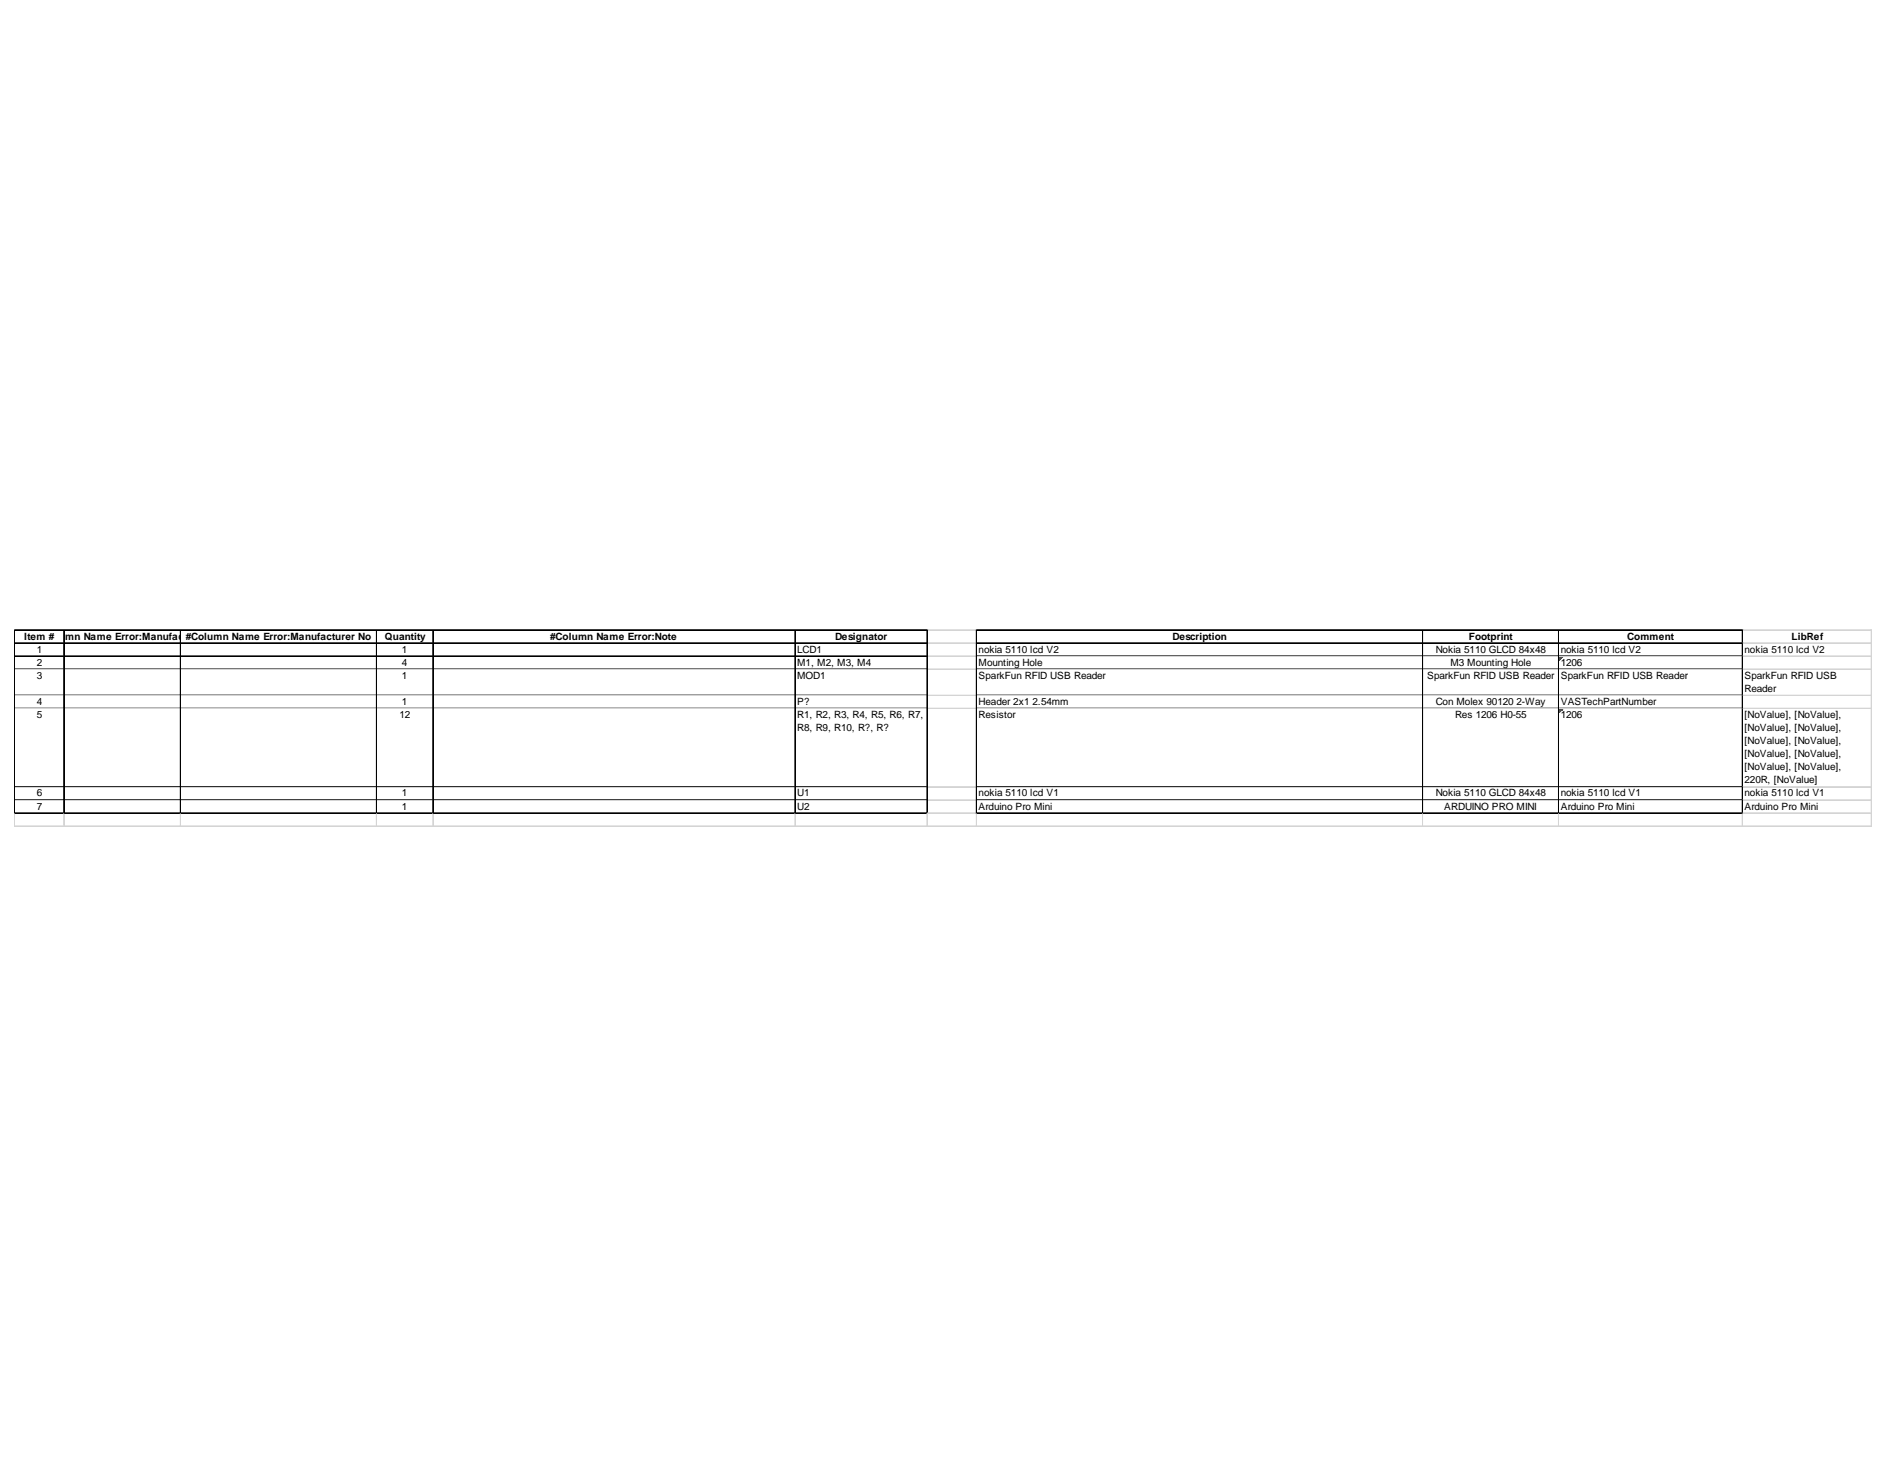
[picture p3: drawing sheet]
<svg xmlns="http://www.w3.org/2000/svg" width="279mm" height="216mm" viewBox="0 0 279 216" stroke-linecap="round" stroke-linejoin="round" font-family="sans-serif">
<defs><g id="words">
<g font-size="1.5">
<text x="3.6" y="94.6">Item olumn Name Error:Manufac</text>
<text x="5.5" y="94.6">#C#</text>
<text x="27.2" y="94.6">t#urer</text>
<text x="28.3" y="94.6">Column Name Error:Manufacturer No</text>
<text x="57" y="94.6">Quantity</text>
<text x="81.4" y="94.6">#Column Name Error:Note</text>
<text x="123.6" y="94.6">Designator</text>
<text x="173.5" y="94.6">Description</text>
<text x="217.4" y="94.6">Footprint</text>
<text x="240.8" y="94.6">Comment</text>
<text x="265.1" y="94.6">LibRef</text>
<text x="5.4" y="96.6">1</text>
<text x="5.4" y="98.5">2</text>
<text x="5.4" y="100.4">3</text>
<text x="59.5" y="96.6">1</text>
<text x="59.5" y="98.5">4</text>
<text x="59.5" y="100.4">1</text>
<text x="118" y="96.6">LCD1</text>
<text x="118" y="98.5">M1, M2, M3, M4</text>
<text x="118" y="100.4">MOD1</text>
<text x="144.8" y="96.6">nokia 5110 lcd V2</text>
<text x="144.8" y="98.5">Mounting Hole</text>
<text x="144.8" y="100.4">SparkFun RFID USB Reader</text>
<text x="211.2" y="100.4">SparkFun RFID USB Reader</text>
<text x="212.5" y="96.6">Nokia 5110 GLCD 84x48</text>
<text x="214.6" y="98.5">M3 Mounting Hole</text>
<text x="231" y="96.6">nokia 5110 lcd V2</text>
<text x="231" y="98.5">1206</text>
<text x="231" y="100.4">SparkFun RFID USB Reader</text>
<text x="258.2" y="96.6">nokia 5110 lcd V2</text>
<text x="258.2" y="100.4">SparkFun RFID USB</text>
<text x="5.4" y="104.3">4</text>
<text x="5.4" y="106.3">5</text>
<text x="59.1" y="106.3">12</text>
<text x="59.5" y="104.3">1</text>
<text x="118" y="104.3">P?</text>
<text x="118" y="106.3">R1, R2, R3, R4, R5, R6, R7,</text>
<text x="144.8" y="104.3">Header 2x1</text>
<text x="144.8" y="106.3">Resistor</text>
<text x="152.8" y="104.3">2.54mm</text>
<text x="212.5" y="104.3">Con Molex 90120</text>
<text x="215.3" y="106.3">Res 1206 H0-55</text>
<text x="224.4" y="104.3">2-Way</text>
<text x="231" y="104.3">VASTechPartNumber</text>
<text x="231" y="106.3">1206</text>
<text x="258.2" y="102.4">Reader</text>
<text x="258.2" y="106.3">[NoValue], [NoValue],</text>
<text x="118" y="108.2">R8, R9, R10, R?, R?</text>
<text x="258.2" y="108.2">[NoValue], [NoValue],</text>
<text x="258.2" y="110.1">[NoValue], [NoValue],</text>
<text x="258.2" y="112.1">[NoValue], [NoValue],</text>
<text x="258.2" y="114">[NoValue], [NoValue],</text>
<text x="5.4" y="117.9">6</text>
<text x="5.4" y="119.8">7</text>
<text x="59.5" y="117.9">1</text>
<text x="59.5" y="119.8">1</text>
<text x="118" y="117.9">U1</text>
<text x="118" y="119.8">U2</text>
<text x="144.8" y="117.9">nokia 5110 lcd V1</text>
<text x="144.8" y="119.8">Arduino Pro Mini</text>
<text x="212.5" y="117.9">Nokia 5110 GLCD 84x48</text>
<text x="213.7" y="119.8">ARDUINO PRO MINI</text>
<text x="231" y="117.9">nokia 5110 lcd V1</text>
<text x="231" y="119.8">Arduino Pro Mini</text>
<text x="258.2" y="115.9">220R, [NoValue]</text>
<text x="258.2" y="117.9">nokia 5110 lcd V1</text>
<text x="258.2" y="119.8">Arduino Pro Mini</text>
</g>
</g></defs>
<path d="M230.7 97.2h.6" fill="none" stroke="#008000" stroke-width=".15"/>
<path d="M230.7 97.2h.6v.1h-.6z" fill="#008000"/>
<path d="M230.7 97.3h.5" fill="none" stroke="#008000" stroke-width=".15"/>
<path d="M230.7 97.3h.5v.1h-.5z" fill="#008000"/>
<path d="M230.7 97.4h.4" fill="none" stroke="#008000" stroke-width=".15"/>
<path d="M230.7 97.4h.4v.1h-.4z" fill="#008000"/>
<path d="M230.7 97.5h.3" fill="none" stroke="#008000" stroke-width=".15"/>
<path d="M230.7 97.5h.3v.1h-.3z" fill="#008000"/>
<path d="M230.7 97.6h.2" fill="none" stroke="#008000" stroke-width=".15"/>
<path d="M230.7 97.6h.2v.1h-.2z" fill="#008000"/>
<path d="M230.7 104.9h.6" fill="none" stroke="#008000" stroke-width=".15"/>
<path d="M230.7 104.9h.6v.1h-.6z" fill="#008000"/>
<path d="M230.7 105h.5" fill="none" stroke="#008000" stroke-width=".15"/>
<path d="M230.7 105h.5v.1h-.5z" fill="#008000"/>
<path d="M230.7 105.1h.4" fill="none" stroke="#008000" stroke-width=".15"/>
<path d="M230.7 105.1h.4v.2h-.4z" fill="#008000"/>
<path d="M230.7 105.3h.3" fill="none" stroke="#008000" stroke-width=".15"/>
<path d="M230.7 105.3h.3v.1h-.3z" fill="#008000"/>
<path d="M230.7 105.4h.2" fill="none" stroke="#008000" stroke-width=".15"/>
<path d="M230.7 105.4h.2v.1h-.2z" fill="#008000"/>
<g fill="none" stroke="#000" stroke-width=".15">
<path d="M2.1 93.2v27.2M2.2 93.2v27.2M2.2 93.2h135.1M2.2 95.1h135.1M2.2 95.2h135.1M2.2 97.1h7.2M2.2 99h7.2M9.4 93.3v27.1M9.5 93.3v27.1M9.5 97.1h17.2M9.5 99h17.2M26.7 93.3v27.1"/>
<path d="M26.8 97.1h28.9M26.8 99h28.9M55.7 93.3v27.1M55.8 93.3v27.1M55.8 97.1h8.2M55.8 99h8.2M64 93.3v27.1M64.1 93.3v27.1M64.2 97.1h53.4M64.2 99h53.4M117.6 93.3v27.1M117.7 93.3v27.1"/>
<path d="M117.7 97.1h19.5M117.7 99h19.5M137.2 93.3v27.1M144.5 93.2v27.2M144.6 93.2h113.3M144.6 95.1h113.3M144.6 95.2h113.3M144.6 97.1h65.9M144.6 99h65.9M210.5 93.3v27.1M210.6 93.3v27.1M210.6 97.1h20"/>
<path d="M210.6 99h20M230.6 93.3v27.1M230.7 93.3v27.1M230.7 97.1h27.1M230.7 99h27.1M257.8 93.3v27.1M257.9 93.3v27.1M2.2 102.9h7.2M2.2 104.8h7.2M2.2 116.4h7.2M2.2 118.3h7.2M9.5 102.9h17.2"/>
<path d="M9.5 104.8h17.2M9.5 116.4h17.2M9.5 118.3h17.2M26.8 102.9h28.9M26.8 104.8h28.9M26.8 116.4h28.9M26.8 118.3h28.9M55.8 102.9h8.2M55.8 104.8h8.2M55.8 116.4h8.2M55.8 118.3h8.2M64.2 102.9h53.4"/>
<path d="M64.2 104.8h53.4M64.2 116.4h53.4M64.2 118.3h53.4M117.7 102.9h19.5M117.7 104.8h19.5M117.7 116.4h19.5M117.7 118.3h19.5M144.6 102.9h65.9M144.6 104.8h65.9M144.6 116.4h65.9M144.6 118.3h65.9M210.6 102.9h20"/>
<path d="M210.6 104.8h20M210.6 116.4h20M210.6 118.3h20M230.7 102.9h27.1M230.7 104.8h27.1M230.7 116.4h27.1M230.7 118.3h27.1M2.2 120.3h7.2M9.5 120.3h17.2M26.8 120.3h28.9M55.8 120.3h8.2M64.2 120.3h53.4"/>
<path d="M117.7 120.3h19.5M144.6 120.3h65.9M210.6 120.3h20M230.7 120.3h27.1"/>
</g>
<g fill="none" stroke="#d4d4d4" stroke-width=".15">
<path d="M2.2 99h7.2M9.5 99h17.2M26.8 99h28.9M55.8 99h8.2M64.2 99h53.4M117.7 99h19.5M137.3 93.2h7.2M137.3 95.1h7.2M137.3 95.2h7.2M137.3 97.1h7.2M137.3 99h7.2M144.6 97.1h65.9"/>
<path d="M144.6 99h65.9M210.6 97.1h20M210.6 99h20M230.7 97.1h27.1M230.7 99h27.1M2.2 102.9h7.2M2.2 104.9h7.2M2.2 116.5h7.2M2.2 118.4h7.2M9.5 102.9h17.2M9.5 104.9h17.2M9.5 116.5h17.2"/>
<path d="M9.5 118.4h17.2M26.8 102.9h28.9M26.8 104.9h28.9M26.8 116.5h28.9M26.8 118.4h28.9M55.8 102.9h8.2M55.8 104.9h8.2M55.8 116.5h8.2M55.8 118.4h8.2M64.2 102.9h53.4M64.2 104.9h53.4M64.2 116.5h53.4"/>
<path d="M64.2 118.4h53.4M117.7 102.9h19.5M117.7 104.9h19.5M117.7 116.5h19.5M117.7 118.4h19.5M137.3 102.9h7.2M137.3 104.9h7.2M137.3 104.8h7.2M137.3 116.5h7.2M137.3 116.4h7.2M137.3 118.4h7.2M137.3 118.3h7.2"/>
<path d="M144.6 102.9h65.9M144.6 104.9h65.9M144.6 116.5h65.9M144.6 118.4h65.9M210.6 102.9h20M210.6 104.9h20M210.6 116.5h20M210.6 118.4h20M230.7 102.9h27.1M230.7 104.9h27.1M230.7 116.5h27.1M230.7 118.4h27.1"/>
<path d="M2.1 120.4v2M137.3 120.3h7.2"/>
</g>
<path d="M2.1 120.4h.1v2h-.1z" fill="#d4d4d4"/>
<path d="M9.4 120.4v2" fill="none" stroke="#d4d4d4" stroke-width=".15"/>
<path d="M9.4 120.4h.1v2h-.1z" fill="#d4d4d4"/>
<path d="M26.7 120.4v2" fill="none" stroke="#d4d4d4" stroke-width=".15"/>
<path d="M26.7 120.4h.1v2h-.1z" fill="#d4d4d4"/>
<path d="M55.7 120.4v2" fill="none" stroke="#d4d4d4" stroke-width=".15"/>
<path d="M55.7 120.4h.1v2h-.1z" fill="#d4d4d4"/>
<path d="M64 120.4v2" fill="none" stroke="#d4d4d4" stroke-width=".15"/>
<path d="M64 120.4h.2v2h-.2z" fill="#d4d4d4"/>
<path d="M117.6 120.4v2" fill="none" stroke="#d4d4d4" stroke-width=".15"/>
<path d="M117.6 120.4h.1v2h-.1z" fill="#d4d4d4"/>
<path d="M137.2 120.4v2" fill="none" stroke="#d4d4d4" stroke-width=".15"/>
<path d="M137.2 120.4h.1v2h-.1z" fill="#d4d4d4"/>
<path d="M144.5 120.4v2" fill="none" stroke="#d4d4d4" stroke-width=".15"/>
<path d="M144.5 120.4h.1v2h-.1z" fill="#d4d4d4"/>
<path d="M210.5 120.4v2" fill="none" stroke="#d4d4d4" stroke-width=".15"/>
<path d="M210.5 120.4h.1v2h-.1z" fill="#d4d4d4"/>
<path d="M230.6 120.4v2" fill="none" stroke="#d4d4d4" stroke-width=".15"/>
<path d="M230.6 120.4h.1v2h-.1z" fill="#d4d4d4"/>
<path d="M257.8 120.4v2" fill="none" stroke="#d4d4d4" stroke-width=".15"/>
<path d="M257.8 120.4h.1v2h-.1z" fill="#d4d4d4"/>
<g fill="none" stroke="#d4d4d4" stroke-width=".15">
<path d="M257.9 93.2h19.2M257.9 95.1h19.2M257.9 95.2h19.2M257.9 97.1h19.2M257.9 99h19.2M276.9 93.2v29.2M277 93.2v29.2M257.9 102.9h19.2M257.9 104.8h19.2M257.9 104.9h19.2M257.9 116.4h19.2M257.9 116.5h19.2"/>
<path d="M257.9 118.3h19.2M257.9 118.4h19.2M2.1 122.2h275M2.1 122.3h275M257.9 120.3h19.2"/>
</g>
<use href="#words"/>
</svg>
